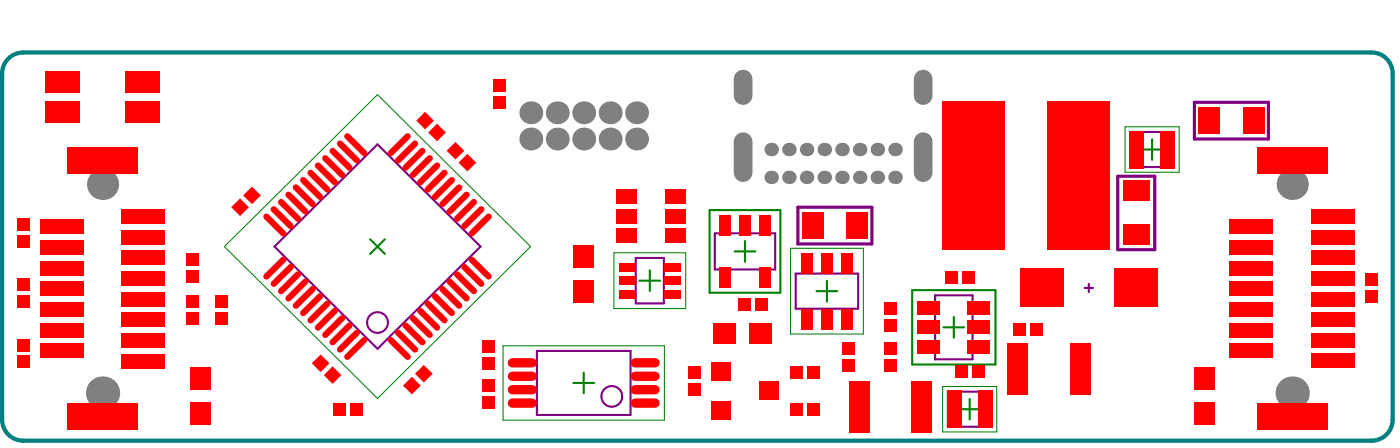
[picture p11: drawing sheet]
<svg xmlns="http://www.w3.org/2000/svg" width="111mm" height="36mm" viewBox="0 0 111 36" stroke-linecap="round" stroke-linejoin="round" font-family="sans-serif">
<g fill="none" stroke="#008000" stroke-width=".17">
<path d="M29.5 19l1.1 1.2M30.6 19l-1.1 1.2M56.5 16.7h5.6v6.6h-5.6zM58.5 20h1.6M59.3 19.2v1.6M90.9 11.9h1.7M91.7 11.1v1.6M45.7 30.5h1.6M46.5 29.6v1.7M50.9 22.3h1.7M51.7 21.5v1.6M65 23.2h1.7"/>
<path d="M65.8 22.3v1.7M72.6 23.1h6.7v5.9h-6.7zM75.1 26h1.7M76 25.2v1.7M76.4 32.5h1.6M77.2 31.7v1.7"/>
</g>
<path d="M17.9 19.6l12.2-12.1 12.1 12.1-12.1 12.1zM62.9 19.7h5.8v6.9h-5.8zM89.6 10.1h4.3v3.6h-4.3zM40.1 27.5h12.8v5.9h-12.8zM48.9 20.1h5.7v4.4h-5.7zM75.1 30.7h4.3v3.7h-4.3z" fill="none" stroke="#008000" stroke-width=".08"/>
<g fill="none" stroke="#800080" stroke-width=".17">
<path d="M21.9 19.6l8.2-8.1 8.2 8.1-8.2 8.1zM56.9 18.6h4.8v2.8h-4.8zM90 10.5h3.5v2.8h-3.5zM42.8 27.9h7.4v5.1h-7.4zM50.6 20.5h2.3v3.6h-2.3zM63.4 21.8h4.9v2.8h-4.9zM74.5 23.5h2.9v5.1h-2.9zM75.5 31.1h3.5v2.8h-3.5zM86.4 22.9h.6M86.7 22.6v.6"/>
<circle cx="30.1" cy="25.7" r=".83"/>
<circle cx="48.7" cy="31.5" r=".83"/>
</g>
<path d="M.7 4.7l.7-.5h.5h107.3a1.68 1.68 0 0 1 1.7 1.6v27.6a1.68 1.68 0 0 1-1.7 1.6h-107.3a1.68 1.68 0 0 1-1.7-1.6v-27.6v-.4z" fill="none" stroke="#008080" stroke-width=".34"/>
<path d="M63.5 16.5h5.9v2.9h-5.9zM89 14h2.9v5.9h-2.9zM95.1 8.1h5.9v3h-5.9z" fill="none" stroke="#800080" stroke-width=".25"/>
<g fill="#808080">
<circle cx="46.5" cy="9" r=".91"/>
<circle cx="64.2" cy="11.9" r=".54"/>
<circle cx="62.8" cy="11.9" r=".54"/>
<circle cx="67" cy="11.9" r=".54"/>
<circle cx="69.9" cy="11.9" r=".54"/>
<circle cx="46.5" cy="11.1" r=".91"/>
<circle cx="62.8" cy="14.1" r=".54"/>
<circle cx="64.2" cy="14.1" r=".54"/>
<circle cx="67" cy="14.1" r=".54"/>
<circle cx="69.9" cy="14.1" r=".54"/>
</g>
<path d="M73.5 6.3v1.3M73.5 11.3v2.4" fill="none" stroke="#808080" stroke-width="1.5"/>
<g fill="#808080">
<circle cx="44.4" cy="9" r=".91"/>
<circle cx="48.6" cy="9" r=".91"/>
<circle cx="50.7" cy="9" r=".91"/>
<circle cx="68.5" cy="11.9" r=".54"/>
<circle cx="65.6" cy="11.9" r=".54"/>
<circle cx="61.4" cy="11.9" r=".54"/>
<circle cx="71.3" cy="11.9" r=".54"/>
<circle cx="8.2" cy="31.3" r="1.32"/>
<circle cx="8.2" cy="14.7" r="1.24"/>
<circle cx="11.5" cy="6.4" r=".66"/>
<circle cx="4.8" cy="6.4" r=".66"/>
<circle cx="44.4" cy="11.1" r=".91"/>
<circle cx="48.6" cy="11.1" r=".91"/>
<circle cx="50.7" cy="11.1" r=".91"/>
</g>
<path d="M59.2 11.3v2.4" fill="none" stroke="#808080" stroke-width="1.5"/>
<g fill="#808080">
<circle cx="61.4" cy="14.1" r=".54"/>
<circle cx="65.6" cy="14.1" r=".54"/>
<circle cx="68.5" cy="14.1" r=".54"/>
</g>
<path d="M59.2 6.3v1.3" fill="none" stroke="#808080" stroke-width="1.5"/>
<g fill="#808080">
<circle cx="71.3" cy="14.1" r=".54"/>
<circle cx="102.9" cy="31.3" r="1.32"/>
<circle cx="102.9" cy="14.7" r="1.24"/>
<circle cx="42.3" cy="9" r=".91"/>
<circle cx="42.3" cy="11.1" r=".91"/>
</g>
<g fill="#f00">
<path d="M1.4 28.3h.9v1h-.9z" fill-rule="evenodd"/>
<path d="M1.4 22.2h.9v1h-.9z" fill-rule="evenodd"/>
<path d="M1.4 18.7h.9v1h-.9z" fill-rule="evenodd"/>
<path d="M1.4 17.4h.9v1h-.9z" fill-rule="evenodd"/>
<path d="M14.8 24.8h1v1h-1z" fill-rule="evenodd"/>
<path d="M14.8 21.5h1v1h-1z" fill-rule="evenodd"/>
<path d="M19.4 15.5l.7-.7 .7 .7-.7 .7z" fill-rule="evenodd"/>
</g>
<path d="M23.7 21.8l-1.3 1.4" fill="none" stroke="#f00" stroke-width=".5"/>
<g fill="#f00">
<path d="M26.5 32.1h1v.9h-1z" fill-rule="evenodd"/>
<path d="M24.8 28.9l.7-.7 .7 .7-.7 .7z" fill-rule="evenodd"/>
</g>
<path d="M26.7 24.7l-1.4 1.4" fill="none" stroke="#f00" stroke-width=".5"/>
<g fill="#f00">
<path d="M33.1 9.6l.7-.7 .8 .7-.8 .7z" fill-rule="evenodd"/>
<path d="M35.6 12l.7-.7 .7 .7-.7 .7z" fill-rule="evenodd"/>
<path d="M36.5 12.9l.7-.7 .7 .7-.7 .7z" fill-rule="evenodd"/>
<path d="M38.4 31.5h1v1h-1z" fill-rule="evenodd"/>
<path d="M38.4 28.4h1v1h-1z" fill-rule="evenodd"/>
<path d="M39.2 7.6h1v1h-1z" fill-rule="evenodd"/>
<path d="M49.3 20.9h1.3v.7h-1.3z" fill-rule="evenodd"/>
<path d="M49.3 22h1.3v.7h-1.3z" fill-rule="evenodd"/>
<path d="M49 18.2h1.7v1.1h-1.7z" fill-rule="evenodd"/>
<path d="M49 15.1h1.7v1.1h-1.7z" fill-rule="evenodd"/>
<path d="M52.9 22h1.3v.7h-1.3z" fill-rule="evenodd"/>
<path d="M52.9 20.9h1.3v.7h-1.3z" fill-rule="evenodd"/>
<path d="M53 18.2h1.7v1.1h-1.7z" fill-rule="evenodd"/>
<path d="M53 15.1h1.7v1.1h-1.7z" fill-rule="evenodd"/>
<path d="M60.4 21.2h1v1.7h-1z" fill-rule="evenodd"/>
<path d="M63 32.1h.9v.9h-.9z" fill-rule="evenodd"/>
<path d="M63 29.1h.9v1h-.9z" fill-rule="evenodd"/>
<path d="M63.8 24.6h.9v1.6h-.9z" fill-rule="evenodd"/>
<path d="M67 27.3h1v.9h-1z" fill-rule="evenodd"/>
<path d="M67 28.6h1v1h-1z" fill-rule="evenodd"/>
<path d="M65.4 24.6h.9v1.6h-.9z" fill-rule="evenodd"/>
<path d="M67 24.6h.9v1.6h-.9z" fill-rule="evenodd"/>
<path d="M70.4 28.5h1v1h-1z" fill-rule="evenodd"/>
<path d="M70.4 27.2h1v1h-1z" fill-rule="evenodd"/>
<path d="M70.4 25.4h1v1h-1z" fill-rule="evenodd"/>
<path d="M70.4 24h1v1h-1z" fill-rule="evenodd"/>
<path d="M73 25.5h1.9v1.1h-1.9z" fill-rule="evenodd"/>
<path d="M76.1 29.1h1v1h-1z" fill-rule="evenodd"/>
<path d="M76.6 21.6h1v1h-1z" fill-rule="evenodd"/>
<path d="M75.2 21.6h1v1h-1z" fill-rule="evenodd"/>
<path d="M80.7 25.7h1v1h-1z" fill-rule="evenodd"/>
<path d="M82.1 25.7h1v1h-1z" fill-rule="evenodd"/>
<path d="M89.4 17.9h2.1v1.6h-2.1z" fill-rule="evenodd"/>
<path d="M89.4 14.4h2.1v1.6h-2.1z" fill-rule="evenodd"/>
<path d="M1.4 27h.9v.9h-.9z" fill-rule="evenodd"/>
<path d="M1.4 23.5h.9v1h-.9z" fill-rule="evenodd"/>
<path d="M15.1 29.2h1.7v1.8h-1.7z" fill-rule="evenodd"/>
<path d="M15.1 32h1.7v1.8h-1.7z" fill-rule="evenodd"/>
<path d="M14.8 23.5h1v1h-1z" fill-rule="evenodd"/>
<path d="M14.8 20.2h1v.9h-1z" fill-rule="evenodd"/>
<path d="M18.4 16.5l.7-.7 .7 .7-.7 .7z" fill-rule="evenodd"/>
</g>
<path d="M22.4 16.1l1.3 1.3" fill="none" stroke="#f00" stroke-width=".5"/>
<path d="M25.8 29.8l.7-.7 .7 .7-.7 .7z" fill-rule="evenodd" fill="#f00"/>
<path d="M25.3 13.2l1.4 1.3M25.9 12.6l1.3 1.3M27.2 25.3l-1.3 1.3" fill="none" stroke="#f00" stroke-width=".5"/>
<g fill="#f00">
<path d="M33 29.7l.7-.7 .8 .7-.8 .7z" fill-rule="evenodd"/>
<path d="M32.1 30.7l.7-.7 .7 .7-.7 .7z" fill-rule="evenodd"/>
</g>
<path d="M33.6 12l-1.3 1.3M37.2 15.5l-1.4 1.3M32.3 25.9l1.3 1.3" fill="none" stroke="#f00" stroke-width=".5"/>
<g fill="#f00">
<path d="M38.4 27h1v1h-1z" fill-rule="evenodd"/>
<path d="M38.4 30.2h1v1h-1z" fill-rule="evenodd"/>
<path d="M39.2 6.3h1v1h-1z" fill-rule="evenodd"/>
<path d="M45.7 19.5h1.6v1.8h-1.6z" fill-rule="evenodd"/>
<path d="M49.3 23.1h1.3v.6h-1.3z" fill-rule="evenodd"/>
<path d="M49 16.6h1.7v1.2h-1.7z" fill-rule="evenodd"/>
<path d="M52.9 23.1h1.3v.6h-1.3z" fill-rule="evenodd"/>
<path d="M53 16.6h1.7v1.2h-1.7z" fill-rule="evenodd"/>
<path d="M60.2 23.7h1v1h-1z" fill-rule="evenodd"/>
<path d="M58.8 23.7h1v1h-1z" fill-rule="evenodd"/>
<path d="M59.6 25.7h1.8v1.6h-1.8z" fill-rule="evenodd"/>
<path d="M58.9 17.1h.9v1.7h-.9z" fill-rule="evenodd"/>
<path d="M60.4 17.1h1v1.7h-1z" fill-rule="evenodd"/>
<path d="M63.8 20.1h.9v1.7h-.9z" fill-rule="evenodd"/>
<path d="M67 20.1h.9v1.7h-.9z" fill-rule="evenodd"/>
<path d="M65.4 20.1h.9v1.7h-.9z" fill-rule="evenodd"/>
<path d="M72.6 30.3h1.6v4.1h-1.6z" fill-rule="evenodd"/>
<path d="M73 27.1h1.9v1h-1.9z" fill-rule="evenodd"/>
<path d="M73 23.9h1.9v1.1h-1.9z" fill-rule="evenodd"/>
<path d="M75.4 31.1h1.2v2.9h-1.2z" fill-rule="evenodd"/>
<path d="M89.9 10.4h1.2v3h-1.2z" fill-rule="evenodd"/>
<path d="M92.4 10.4h1.2v3h-1.2z" fill-rule="evenodd"/>
</g>
<path d="M35.8 22.4l1.4 1.3" fill="none" stroke="#f00" stroke-width=".5"/>
<g fill="#f00">
<path d="M45.7 22.3h1.6v1.8h-1.6z" fill-rule="evenodd"/>
<path d="M99 8.6h1.7v2h-1.7z" fill-rule="evenodd"/>
<path d="M9.7 28.1h3.4v1.2h-3.4z" fill-rule="evenodd"/>
<path d="M3.2 27.3h3.4v1.2h-3.4z" fill-rule="evenodd"/>
<path d="M3.2 24h3.4v1.2h-3.4z" fill-rule="evenodd"/>
<path d="M9.7 24.9h3.4v1.1h-3.4z" fill-rule="evenodd"/>
<path d="M3.2 25.7h3.4v1.1h-3.4z" fill-rule="evenodd"/>
<path d="M3.2 20.7h3.4v1.2h-3.4z" fill-rule="evenodd"/>
<path d="M9.7 21.6h3.4v1.1h-3.4z" fill-rule="evenodd"/>
<path d="M3.2 22.4h3.4v1.1h-3.4z" fill-rule="evenodd"/>
<path d="M3.2 17.5h3.4v1.1h-3.4z" fill-rule="evenodd"/>
<path d="M9.7 18.3h3.4v1.1h-3.4z" fill-rule="evenodd"/>
<path d="M3.2 19.1h3.4v1.2h-3.4z" fill-rule="evenodd"/>
<path d="M3.6 8h2.7v1.8h-2.7z" fill-rule="evenodd"/>
<path d="M10 8h2.7v1.8h-2.7z" fill-rule="evenodd"/>
<path d="M27.9 32.1h1v.9h-1z" fill-rule="evenodd"/>
<path d="M17.1 24.8h1v1h-1z" fill-rule="evenodd"/>
</g>
<path d="M23.6 14.9l1.3 1.3M27.1 11.4l1.3 1.4M33 11.4l-1.3 1.4M36.6 14.9l-1.4 1.3M23.1 21.2l-1.3 1.4M33.5 24.7l1.3 1.4M36.4 21.8l1.3 1.4M37 21.2l1.3 1.4" fill="none" stroke="#f00" stroke-width=".5"/>
<path d="M40.8 32.1h1.6M40.8 28.9h1.6M50.6 32.1h1.6" fill="none" stroke="#f00" stroke-width=".74"/>
<path d="M54.8 29.1h1v1h-1z" fill-rule="evenodd" fill="#f00"/>
<path d="M50.6 28.9h1.6" fill="none" stroke="#f00" stroke-width=".74"/>
<g fill="#f00">
<path d="M64.3 32.1h1v.9h-1z" fill-rule="evenodd"/>
<path d="M64.3 29.1h1v1h-1z" fill-rule="evenodd"/>
<path d="M57.3 21.2h.9v1.7h-.9z" fill-rule="evenodd"/>
<path d="M77.4 29.1h1v1h-1z" fill-rule="evenodd"/>
<path d="M77 25.5h1.9v1.1h-1.9z" fill-rule="evenodd"/>
<path d="M104.4 28.1h3.5v1.2h-3.5z" fill-rule="evenodd"/>
<path d="M97.9 27.3h3.5v1.2h-3.5z" fill-rule="evenodd"/>
<path d="M97.9 24h3.5v1.2h-3.5z" fill-rule="evenodd"/>
<path d="M104.4 24.9h3.5v1.1h-3.5z" fill-rule="evenodd"/>
<path d="M97.9 25.7h3.5v1.1h-3.5z" fill-rule="evenodd"/>
<path d="M108.7 21.7h1v1h-1z" fill-rule="evenodd"/>
<path d="M97.9 20.7h3.5v1.2h-3.5z" fill-rule="evenodd"/>
<path d="M104.4 21.6h3.5v1.1h-3.5z" fill-rule="evenodd"/>
<path d="M97.9 22.4h3.5v1.1h-3.5z" fill-rule="evenodd"/>
<path d="M97.9 17.5h3.5v1.1h-3.5z" fill-rule="evenodd"/>
<path d="M104.4 18.3h3.5v1.1h-3.5z" fill-rule="evenodd"/>
<path d="M97.9 19.1h3.5v1.2h-3.5z" fill-rule="evenodd"/>
<path d="M9.7 23.2h3.4v1.2h-3.4z" fill-rule="evenodd"/>
<path d="M5.4 32.1h5.6v2.1h-5.6z" fill-rule="evenodd"/>
<path d="M9.7 26.5h3.4v1.1h-3.4z" fill-rule="evenodd"/>
<path d="M9.7 16.6h3.4v1.2h-3.4z" fill-rule="evenodd"/>
<path d="M9.7 19.9h3.4v1.2h-3.4z" fill-rule="evenodd"/>
<path d="M5.4 11.7h5.6v2.1h-5.6z" fill-rule="evenodd"/>
<path d="M3.6 5.7h2.7v1.7h-2.7z" fill-rule="evenodd"/>
<path d="M10 5.7h2.7v1.7h-2.7z" fill-rule="evenodd"/>
<path d="M17.1 23.5h1v1h-1z" fill-rule="evenodd"/>
</g>
<g fill="none" stroke="#f00" stroke-width=".5">
<path d="M21.2 17.2l1.4 1.4M21.8 16.6l1.3 1.4M23 15.5l1.3 1.3M24.1 14.3l1.4 1.4M24.7 13.7l1.4 1.4M26.5 12l1.3 1.3M27.7 10.8l1.3 1.4M24.9 23l-1.3 1.3M25.5 23.6l-1.4 1.3M26.1 24.1l-1.4 1.4M27.8 25.9l-1.3 1.3M28.4 26.5l-1.3 1.3"/>
<path d="M29 27l-1.3 1.4M31.1 27l1.4 1.4M31.7 26.5l1.3 1.3M32.9 25.3l1.3 1.3M34 24.1l1.4 1.4M34.6 23.6l1.4 1.3M35.2 23l1.4 1.3"/>
</g>
<path d="M40.8 29.9h1.6M40.8 31h1.6" fill="none" stroke="#f00" stroke-width=".74"/>
<path d="M34.1 10.5l.7-.7 .7 .7-.7 .7z" fill-rule="evenodd" fill="#f00"/>
<path d="M32.5 10.8l-1.4 1.4M34.2 12.6l-1.3 1.3M34.8 13.2l-1.3 1.3M35.4 13.7l-1.4 1.4M36 14.3l-1.4 1.4M37.7 16.1l-1.3 1.3M38.3 16.6l-1.3 1.4M38.9 17.2l-1.3 1.4" fill="none" stroke="#f00" stroke-width=".5"/>
<path d="M54.8 30.5h1v1h-1z" fill-rule="evenodd" fill="#f00"/>
<path d="M50.6 29.9h1.6M50.6 31h1.6" fill="none" stroke="#f00" stroke-width=".74"/>
<g fill="#f00">
<path d="M67.6 30.3h1.6v4.1h-1.6z" fill-rule="evenodd"/>
<path d="M60.5 30.3h1.6v1.5h-1.6z" fill-rule="evenodd"/>
<path d="M56.8 25.7h1.8v1.6h-1.8z" fill-rule="evenodd"/>
<path d="M57.3 17.1h.9v1.7h-.9z" fill-rule="evenodd"/>
<path d="M67.4 16.9h1.7v2.1h-1.7z" fill-rule="evenodd"/>
<path d="M63.9 16.9h1.7v2.1h-1.7z" fill-rule="evenodd"/>
<path d="M77.9 31.1h1.1v2.9h-1.1z" fill-rule="evenodd"/>
<path d="M77 23.9h1.9v1.1h-1.9z" fill-rule="evenodd"/>
<path d="M77 27.1h1.9v1h-1.9z" fill-rule="evenodd"/>
<path d="M80.2 27.3h1.7v4.1h-1.7z" fill-rule="evenodd"/>
<path d="M95.1 32h1.7v1.8h-1.7z" fill-rule="evenodd"/>
<path d="M95.1 29.2h1.7v1.8h-1.7z" fill-rule="evenodd"/>
<path d="M85.2 27.3h1.6v4.1h-1.6z" fill-rule="evenodd"/>
<path d="M108.7 23.1h1v1h-1z" fill-rule="evenodd"/>
<path d="M104.4 23.2h3.5v1.2h-3.5z" fill-rule="evenodd"/>
<path d="M100.1 32.1h5.6v2.1h-5.6z" fill-rule="evenodd"/>
<path d="M104.4 26.5h3.5v1.1h-3.5z" fill-rule="evenodd"/>
<path d="M104.4 16.6h3.5v1.2h-3.5z" fill-rule="evenodd"/>
<path d="M104.4 19.9h3.5v1.2h-3.5z" fill-rule="evenodd"/>
<path d="M100.1 11.7h5.6v2.1h-5.6z" fill-rule="evenodd"/>
</g>
<path d="M22.6 20.7l-1.4 1.3M24.3 22.4l-1.3 1.3M37.6 20.7l1.3 1.3" fill="none" stroke="#f00" stroke-width=".5"/>
<g fill="#f00">
<path d="M75.1 8h4.9v11.8h-4.9z" fill-rule="evenodd"/>
<path d="M88.7 21.4h3.5v3h-3.5z" fill-rule="evenodd"/>
<path d="M56.6 31.9h1.6v1.5h-1.6z" fill-rule="evenodd"/>
<path d="M56.6 28.8h1.6v1.5h-1.6z" fill-rule="evenodd"/>
<path d="M95.4 8.6h1.7v2h-1.7z" fill-rule="evenodd"/>
<path d="M83.4 8h4.9v11.8h-4.9z" fill-rule="evenodd"/>
<path d="M81.2 21.4h3.5v3h-3.5z" fill-rule="evenodd"/>
</g>
</svg>
